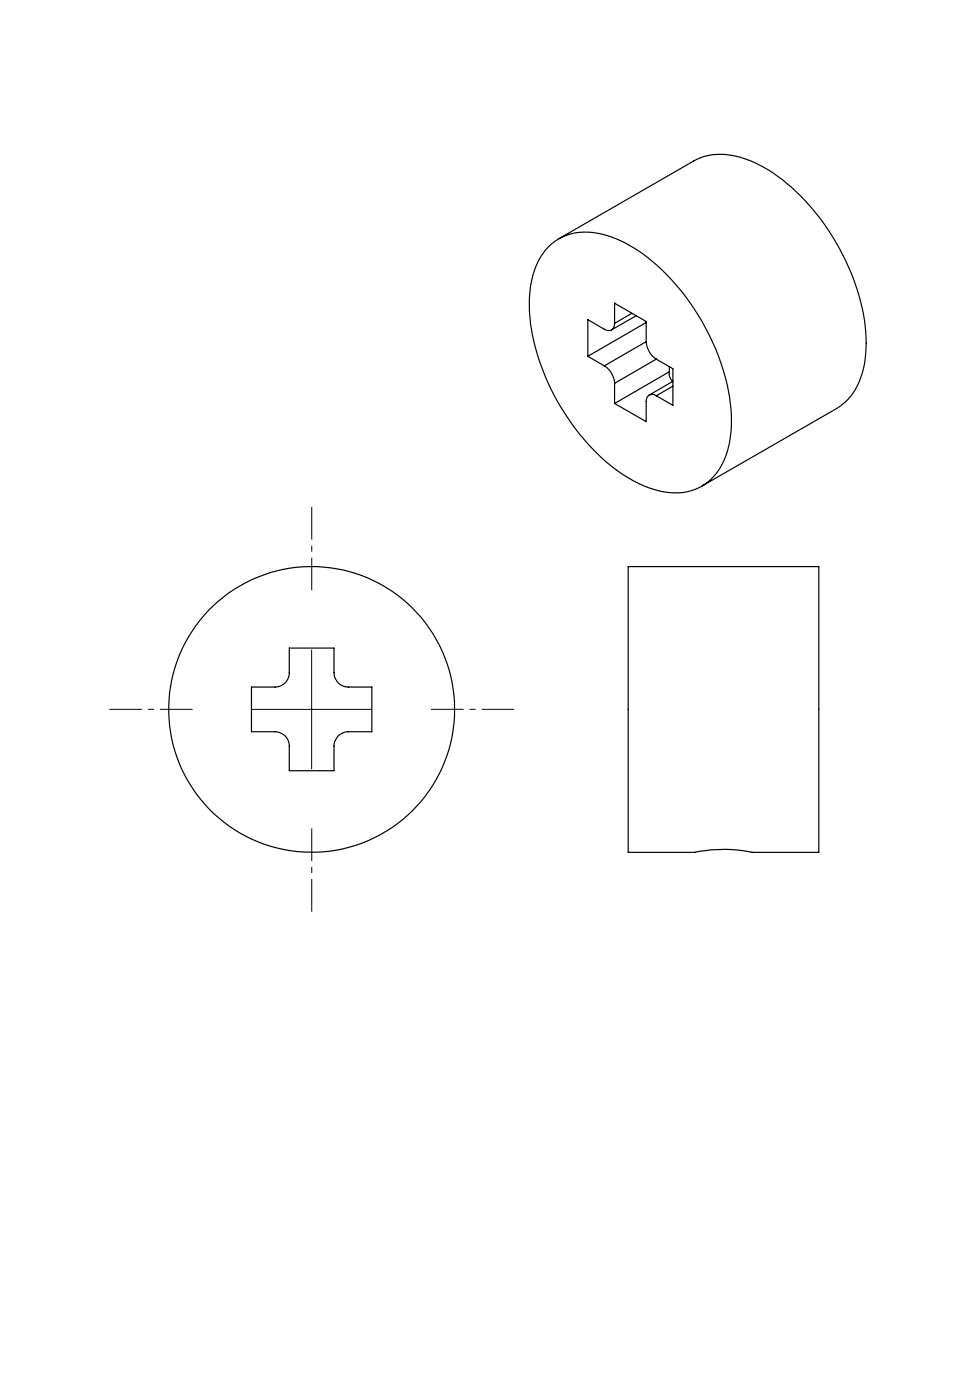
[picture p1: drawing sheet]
<svg xmlns="http://www.w3.org/2000/svg" width="200mm" height="294mm" viewBox="0 0 200 294" stroke-linecap="round" stroke-linejoin="round" font-family="sans-serif">
<g fill="none" stroke="#000" stroke-width=".25">
<path d="M115.1 51.8a11.6 11.6 0 0 1 12-2.4 32.6 32.6 0 0 1 15.4 11.1 47.2 47.2 0 0 1 11 26.7 18.9 18.9 0 0 1-3.2 12.3 11.2 11.2 0 0 1-12.4 3.5 32 32 0 0 1-15.3-10.8 47.4 47.4 0 0 1-11.5-26.6 18.6 18.6 0 0 1 3.4-13.2zM117.3 50.1l28.3-16.3a13.3 13.3 0 0 1 11.8-.1 38.6 38.6 0 0 1 16.6 14.9 45.2 45.2 0 0 1 7.8 23.4 16.7 16.7 0 0 1-4.4 12.4l-1.8 1.4-28.3 16.3M123.4 74.8l3.4 2M126.8 76.8a4.6 4.6 0 0 1 2.2 3.7M129 67.9a1.32 1.32 0 0 1-.7 1.4 1.32 1.32 0 0 1-1.5-.2l-3.4-2v7.7M129 67.9v-4.2l6.6 3.8v4.3M132.6 65.8l-3.6 2.1M133.5 66.3l-5.2 3M135.6 71.8a4.8 4.8 0 0 0 2.1 3.6M135.6 67.7l-12.2 7.1M135.6 71.8l-8.8 5M137.7 75.4l3.5 2v7.7l-3.5-2"/>
<path d="M137.7 75.4l-8.7 5.1M140.5 78.1a2.26 2.26 0 0 0 .6 2M140.5 78.1l-11.5 6.6M140.5 77v1.1M129 80.5v4.2M137.7 83.1a1.29 1.29 0 0 0-1.5-.1 1.29 1.29 0 0 0-.6 1.3v4.2l-6.6-3.8M141.2 80.1l-5 2.9M141.2 81.1l-3.5 2M60.7 136.1h9.4v5.2a3 3 0 0 0 3 3h4.9v9.4h-4.9a3 3 0 0 0-3 3v5.1h-9.4v-5.1a3 3 0 0 0-3-3h-4.9v-9.4h4.9a3 3 0 0 0 3-3zM145.9 179a30.7 30.7 0 0 1 11.9 0h14v-60h-40v60h14.1"/>
<circle cx="65.4" cy="149" r="30"/>
</g>
<path d="M65.4 124v-17.5M40.4 149h-17.5M90.4 149h17.5M65.4 174v17.5" fill="none" stroke="#000" stroke-width=".21" stroke-dasharray="30.5 1.3 1.3 1.3" stroke-dashoffset="23.6" stroke-linecap="butt"/>
<path d="M65.4 136.5v25M52.9 149h25" fill="none" stroke="#000" stroke-width=".21"/>
</svg>
